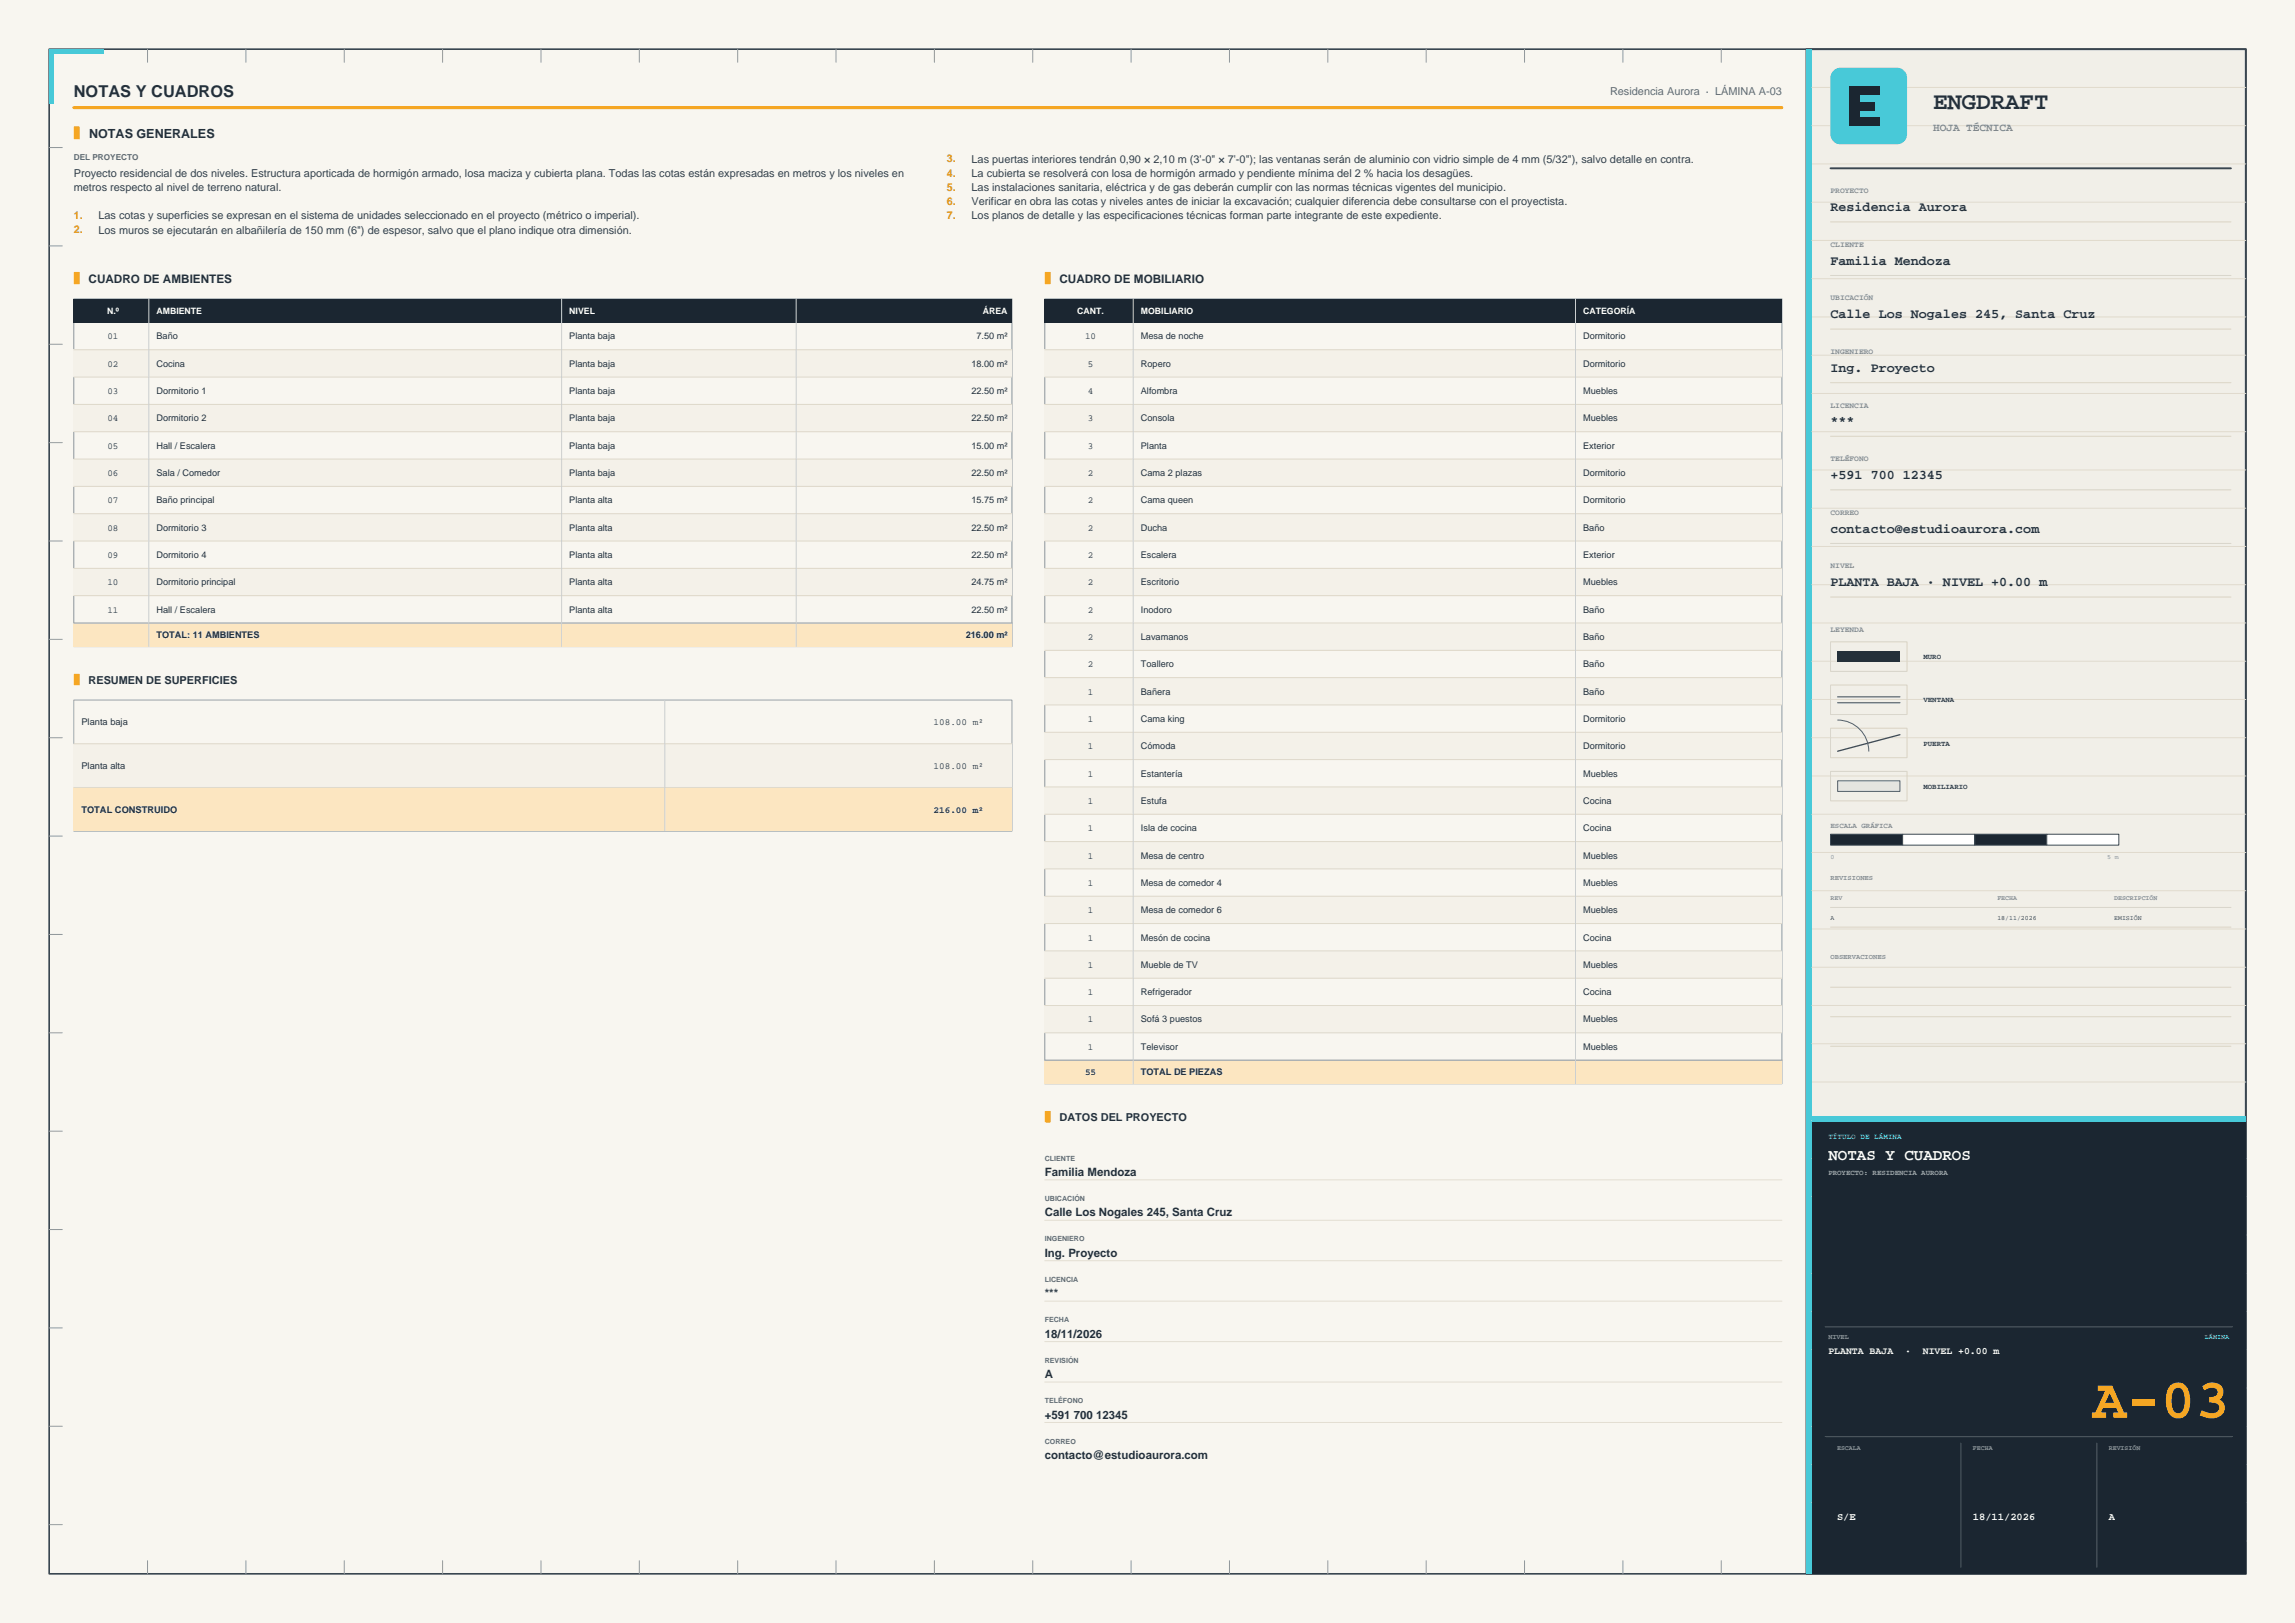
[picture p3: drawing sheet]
<svg xmlns="http://www.w3.org/2000/svg" width="420mm" height="297mm" viewBox="0 0 420 297" stroke-linecap="round" stroke-linejoin="round" font-family="sans-serif">
<defs><g id="words">
<text font-size="10.4" fill="#f5a623" x="382.9" y="259.4">A-03</text>
<text font-size="4.4" fill="#24313d" x="353.8" y="19.9">ENGDRAFT</text>
<text font-size="3" fill="#24313d" x="13.5" y="17.8">NOTAS Y CUADROS</text>
<text font-size="2.9" fill="#fff" x="334.6" y="212.3">NOTAS Y CUADROS</text>
<g font-size="2.5" fill="#24313d">
<text x="335" y="38.6">Residencia Aurora</text>
<text x="335" y="48.4">Familia Mendoza</text>
<text x="335" y="58.2">Calle Los Nogales 245, Santa Cruz</text>
<text x="335" y="68">Ing. Proyecto</text>
<text x="335" y="77.9">***</text>
<text x="335" y="87.7">+591 700 12345</text>
<text x="335" y="97.5">contacto@estudioaurora.com</text>
<text x="335" y="107.3">PLANTA BAJA · NIVEL +0.00 m</text>
</g>
<text font-size="2.3" fill="#24313d" x="16.3" y="25.2">NOTAS GENERALES</text>
<g font-size="2.2" fill="#24313d">
<text x="16.2" y="51.7">CUADRO DE AMBIENTES</text>
<text x="193.9" y="51.7">CUADRO DE MOBILIARIO</text>
</g>
<g font-size="2.1" fill="#24313d">
<text x="191.2" y="215.2">Familia Mendoza</text>
<text x="191.2" y="222.6">Calle Los Nogales 245, Santa Cruz</text>
<text x="191.2" y="230">Ing. Proyecto</text>
<text x="191.2" y="237.4">***</text>
<text x="191.2" y="244.8">18/11/2026</text>
<text x="191.2" y="252.2">A</text>
<text x="191.2" y="259.6">+591 700 12345</text>
<text x="191.2" y="267">contacto@estudioaurora.com</text>
</g>
<text font-size="2" fill="#5b6b78" x="294.6" y="17.4">Residencia Aurora · LÁMINA A-03</text>
<g font-size="2" fill="#b5651d">
<text x="173.3" y="29.7">3.</text>
<text x="173.3" y="32.3">4.</text>
<text x="173.3" y="34.9">5.</text>
<text x="13.5" y="40.1">1.</text>
<text x="173.3" y="37.5">6.</text>
<text x="173.3" y="40.1">7.</text>
<text x="13.5" y="42.7">2.</text>
</g>
<g font-size="2" fill="#33414d">
<text x="177.8" y="29.8">Las puertas interiores tendrán 0,90 × 2,10 m (3'-0&quot; × 7'-0&quot;); las ventanas serán de aluminio con vidrio simple de 4 mm (5/32&quot;), salvo detalle en contra.</text>
<text x="13.5" y="32.4">Proyecto residencial de dos niveles. Estructura aporticada de hormigón armado, losa maciza y cubierta plana. Todas las cotas están expresadas en metros y los niveles en</text>
<text x="13.5" y="35">metros respecto al nivel de terreno natural.</text>
<text x="177.8" y="32.4">La cubierta se resolverá con losa de hormigón armado y pendiente mínima del 2 % hacia los desagües.</text>
<text x="177.8" y="35">Las instalaciones sanitaria, eléctrica y de gas deberán cumplir con las normas técnicas vigentes del municipio.</text>
<text x="18" y="40.2">Las cotas y superficies se expresan en el sistema de unidades seleccionado en el proyecto (métrico o imperial).</text>
<text x="177.8" y="37.6">Verificar en obra las cotas y niveles antes de iniciar la excavación; cualquier diferencia debe consultarse con el proyectista.</text>
<text x="177.8" y="40.2">Los planos de detalle y las especificaciones técnicas forman parte integrante de este expediente.</text>
<text x="18" y="42.8">Los muros se ejecutarán en albañilería de 150 mm (6&quot;) de espesor, salvo que el plano indique otra dimensión.</text>
</g>
<text font-size="2" fill="#7b8894" x="353.8" y="24.1">HOJA TÉCNICA</text>
<g font-size="2" fill="#24313d">
<text x="16.2" y="125.1">RESUMEN DE SUPERFICIES</text>
<text x="193.9" y="205.1">DATOS DEL PROYECTO</text>
</g>
<g font-size="1.9" fill="#fff">
<text x="336.2" y="278.2">S/E</text>
<text x="361.1" y="278.2">18/11/2026</text>
<text x="385.9" y="278.2">A</text>
</g>
<g font-size="1.8" fill="#fff">
<text x="334.6" y="247.7">PLANTA BAJA</text>
<text x="348.6" y="247.7">·</text>
<text x="351.9" y="247.7">NIVEL +0.00 m</text>
</g>
<g font-size="1.7" fill="#24313d">
<text x="19.7" y="62.1">01</text>
<text x="28.6" y="62.1">Baño</text>
<text x="104.2" y="62.1">Planta baja</text>
<text x="178.7" y="62.1">7.50 m²</text>
<text x="198.6" y="62.1">10</text>
<text x="208.8" y="62.1">Mesa de noche</text>
<text x="289.7" y="62.1">Dormitorio</text>
<text x="19.7" y="67.1">02</text>
<text x="28.6" y="67.1">Cocina</text>
<text x="104.2" y="67.1">Planta baja</text>
<text x="177.8" y="67.1">18.00 m²</text>
<text x="199.1" y="67.1">5</text>
<text x="208.8" y="67.1">Ropero</text>
<text x="289.7" y="67.1">Dormitorio</text>
<text x="19.7" y="72.1">03</text>
<text x="19.7" y="77.1">04</text>
<text x="28.6" y="72.1">Dormitorio 1</text>
<text x="28.6" y="77.1">Dormitorio 2</text>
<text x="104.2" y="72.1">Planta baja</text>
<text x="104.2" y="77.1">Planta baja</text>
<text x="177.8" y="72.1">22.50 m²</text>
<text x="177.8" y="77.1">22.50 m²</text>
<text x="199.1" y="72.1">4</text>
<text x="199.1" y="77.1">3</text>
<text x="208.8" y="72.1">Alfombra</text>
<text x="208.8" y="77.1">Consola</text>
<text x="289.7" y="72.1">Muebles</text>
<text x="289.7" y="77.1">Muebles</text>
<text x="19.7" y="82.1">05</text>
<text x="28.6" y="82.1">Hall / Escalera</text>
<text x="104.2" y="82.1">Planta baja</text>
<text x="177.8" y="82.1">15.00 m²</text>
<text x="199.1" y="82.1">3</text>
<text x="208.8" y="82.1">Planta</text>
<text x="289.7" y="82.1">Exterior</text>
<text x="19.7" y="87.1">06</text>
<text x="28.6" y="87.1">Sala / Comedor</text>
<text x="104.2" y="87.1">Planta baja</text>
<text x="177.8" y="87.1">22.50 m²</text>
<text x="199.1" y="87.1">2</text>
<text x="208.8" y="87.1">Cama 2 plazas</text>
<text x="289.7" y="87.1">Dormitorio</text>
<text x="19.7" y="92.1">07</text>
<text x="28.6" y="92.1">Baño principal</text>
<text x="104.2" y="92.1">Planta alta</text>
<text x="177.8" y="92.1">15.75 m²</text>
<text x="199.1" y="92.1">2</text>
<text x="208.8" y="92.1">Cama queen</text>
<text x="289.7" y="92.1">Dormitorio</text>
<text x="19.7" y="97.1">08</text>
<text x="28.6" y="97.1">Dormitorio 3</text>
<text x="104.2" y="97.1">Planta alta</text>
<text x="177.8" y="97.1">22.50 m²</text>
<text x="199.1" y="97.1">2</text>
<text x="208.8" y="97.1">Ducha</text>
<text x="289.7" y="97.1">Baño</text>
<text x="19.7" y="102.1">09</text>
<text x="19.7" y="107.1">10</text>
<text x="28.6" y="102.1">Dormitorio 4</text>
<text x="28.6" y="107.1">Dormitorio principal</text>
<text x="104.2" y="102.1">Planta alta</text>
<text x="104.2" y="107.1">Planta alta</text>
<text x="177.8" y="102.1">22.50 m²</text>
<text x="177.8" y="107.1">24.75 m²</text>
<text x="199.1" y="102.1">2</text>
<text x="199.1" y="107.1">2</text>
<text x="208.8" y="102.1">Escalera</text>
<text x="208.8" y="107.1">Escritorio</text>
<text x="289.7" y="102.1">Exterior</text>
<text x="289.7" y="107.1">Muebles</text>
<text x="19.7" y="112.1">11</text>
<text x="28.6" y="112.1">Hall / Escalera</text>
<text x="104.2" y="112.1">Planta alta</text>
<text x="177.8" y="112.1">22.50 m²</text>
<text x="199.1" y="112.1">2</text>
<text x="208.8" y="112.1">Inodoro</text>
<text x="289.7" y="112.1">Baño</text>
<text x="28.6" y="116.8">TOTAL: 11 AMBIENTES</text>
<text x="176.7" y="116.8">216.00 m²</text>
<text x="199.1" y="117.1">2</text>
<text x="208.8" y="117.1">Lavamanos</text>
<text x="289.7" y="117.1">Baño</text>
<text x="199.1" y="122.1">2</text>
<text x="208.8" y="122.1">Toallero</text>
<text x="289.7" y="122.1">Baño</text>
<text x="199.1" y="127.1">1</text>
<text x="208.8" y="127.1">Bañera</text>
<text x="289.7" y="127.1">Baño</text>
<text x="14.9" y="132.7">Planta baja</text>
<text x="170.9" y="132.7">108.00 m²</text>
<text x="199.1" y="132.1">1</text>
<text x="199.1" y="137.1">1</text>
<text x="208.8" y="132.1">Cama king</text>
<text x="208.8" y="137.1">Cómoda</text>
<text x="289.7" y="132.1">Dormitorio</text>
<text x="289.7" y="137.1">Dormitorio</text>
<text x="14.9" y="140.7">Planta alta</text>
<text x="170.9" y="140.7">108.00 m²</text>
<text x="199.1" y="142.1">1</text>
<text x="208.8" y="142.1">Estantería</text>
<text x="289.7" y="142.1">Muebles</text>
<text x="14.9" y="148.7">TOTAL CONSTRUIDO</text>
<text x="170.9" y="148.7">216.00 m²</text>
<text x="199.1" y="147.1">1</text>
<text x="208.8" y="147.1">Estufa</text>
<text x="289.7" y="147.1">Cocina</text>
<text x="199.1" y="152.1">1</text>
<text x="208.8" y="152.1">Isla de cocina</text>
<text x="289.7" y="152.1">Cocina</text>
<text x="199.1" y="157.1">1</text>
<text x="208.8" y="157.1">Mesa de centro</text>
<text x="289.7" y="157.1">Muebles</text>
<text x="199.1" y="162.1">1</text>
<text x="199.1" y="167.1">1</text>
<text x="208.8" y="162.1">Mesa de comedor 4</text>
<text x="208.8" y="167.1">Mesa de comedor 6</text>
<text x="289.7" y="162.1">Muebles</text>
<text x="289.7" y="167.1">Muebles</text>
<text x="199.1" y="172.1">1</text>
<text x="208.8" y="172.1">Mesón de cocina</text>
<text x="289.7" y="172.1">Cocina</text>
<text x="199.1" y="177.1">1</text>
<text x="208.8" y="177.1">Mueble de TV</text>
<text x="289.7" y="177.1">Muebles</text>
<text x="199.1" y="182.1">1</text>
<text x="208.8" y="182.1">Refrigerador</text>
<text x="289.7" y="182.1">Cocina</text>
<text x="199.1" y="187.1">1</text>
<text x="208.8" y="187.1">Sofá 3 puestos</text>
<text x="289.7" y="187.1">Muebles</text>
<text x="198.6" y="196.8">55</text>
<text x="199.1" y="192.1">1</text>
<text x="208.8" y="192.1">Televisor</text>
<text x="208.8" y="196.8">TOTAL DE PIEZAS</text>
<text x="289.7" y="192.1">Muebles</text>
</g>
<g font-size="1.6" fill="#fff">
<text x="19.6" y="57.4">N.º</text>
<text x="28.6" y="57.4">AMBIENTE</text>
<text x="104.2" y="57.4">NIVEL</text>
<text x="179.9" y="57.4">ÁREA</text>
<text x="197.1" y="57.4">CANT.</text>
<text x="208.8" y="57.4">MOBILIARIO</text>
<text x="289.7" y="57.4">CATEGORÍA</text>
</g>
<text font-size="1.5" fill="#5b6b78" x="13.5" y="29.4">DEL PROYECTO</text>
<g font-size="1.4" fill="#7b8894">
<text x="335" y="35.4">PROYECTO</text>
<text x="335" y="45.2">CLIENTE</text>
<text x="335" y="55">UBICACIÓN</text>
<text x="335" y="64.8">INGENIERO</text>
<text x="335" y="74.6">LICENCIA</text>
<text x="335" y="84.4">TELÉFONO</text>
<text x="335" y="94.2">CORREO</text>
<text x="335" y="104">NIVEL</text>
<text x="335" y="115.7">LEYENDA</text>
<text x="335" y="151.4">ESCALA GRÁFICA</text>
</g>
<g font-size="1.4" fill="#24313d">
<text x="352" y="120.6">MURO</text>
<text x="352" y="128.5">VENTANA</text>
<text x="352" y="136.4">PUERTA</text>
<text x="352" y="144.3">MOBILIARIO</text>
</g>
<text font-size="1.4" fill="#48c9d8" x="334.6" y="208.4">TÍTULO DE LÁMINA</text>
<text font-size="1.4" fill="#9fb0bf" x="334.6" y="215">PROYECTO: RESIDENCIA AURORA</text>
<g font-size="1.3" fill="#7b8894">
<text x="335" y="161.1">REVISIONES</text>
<text x="335" y="175.5">OBSERVACIONES</text>
</g>
<g font-size="1.3" fill="#5b6b78">
<text x="191.2" y="212.4">CLIENTE</text>
<text x="191.2" y="219.8">UBICACIÓN</text>
<text x="191.2" y="227.2">INGENIERO</text>
<text x="191.2" y="234.6">LICENCIA</text>
<text x="191.2" y="242">FECHA</text>
<text x="191.2" y="249.4">REVISIÓN</text>
<text x="191.2" y="256.8">TELÉFONO</text>
<text x="191.2" y="264.2">CORREO</text>
</g>
<g font-size="1.2" fill="#7b8894">
<text x="335" y="157.2">0</text>
<text x="385.6" y="157.2">5 m</text>
<text x="335" y="164.7">REV</text>
<text x="365.5" y="164.7">FECHA</text>
<text x="386.9" y="164.7">DESCRIPCIÓN</text>
</g>
<g font-size="1.2" fill="#24313d">
<text x="335" y="168.3">A</text>
<text x="365.5" y="168.3">18/11/2026</text>
<text x="386.9" y="168.3">EMISIÓN</text>
</g>
<g font-size="1.2" fill="#8fa0ae">
<text x="334.6" y="245.1">NIVEL</text>
<text x="336.2" y="265.4">ESCALA</text>
<text x="361.1" y="265.4">FECHA</text>
<text x="385.9" y="265.4">REVISIÓN</text>
</g>
<text font-size="1.2" fill="#48c9d8" x="403.5" y="245.1">LÁMINA</text>
</g></defs>
<path d="M0 0h420v297h-420z" fill="#f8f6f0"/>
<path d="M9 9h402v279h-402z" fill="none" stroke="#3a4650" stroke-width=".3"/>
<g fill="none" stroke="#8d9aa5" stroke-width=".18">
<path d="M27 9v2.4M45 9v2.4M63 9v2.4M81 9v2.4M99 9v2.4M117 9v2.4M135 9v2.4M153 9v2.4M171 9v2.4M189 9v2.4M207 9v2.4M225 9v2.4"/>
<path d="M243 9v2.4M261 9v2.4M279 9v2.4M297 9v2.4M315 9v2.4M333 9v2.4M351 9v2.4M369 9v2.4M387 9v2.4M9 27h2.4M408.6 27h2.4M9 45h2.4"/>
<path d="M408.6 45h2.4M9 63h2.4M408.6 63h2.4M9 81h2.4M9 99h2.4M408.6 81h2.4M408.6 99h2.4M9 117h2.4M408.6 117h2.4M9 135h2.4M408.6 135h2.4M9 153h2.4"/>
<path d="M408.6 153h2.4M9 171h2.4M408.6 171h2.4M9 189h2.4M408.6 189h2.4M9 207h2.4M408.6 207h2.4M9 225h2.4M408.6 225h2.4M9 243h2.4M408.6 243h2.4M9 261h2.4"/>
<path d="M9 279h2.4M408.6 261h2.4M408.6 279h2.4M27 285.6v2.4M45 285.6v2.4M63 285.6v2.4M81 285.6v2.4M99 285.6v2.4M117 285.6v2.4M135 285.6v2.4M153 285.6v2.4M171 285.6v2.4"/>
<path d="M189 285.6v2.4M207 285.6v2.4M225 285.6v2.4M243 285.6v2.4M261 285.6v2.4M279 285.6v2.4M297 285.6v2.4M315 285.6v2.4M333 285.6v2.4M351 285.6v2.4M369 285.6v2.4M387 285.6v2.4"/>
</g>
<g fill="#48c9d8">
<path d="M9 9h10v.8h-10z"/>
<path d="M9 9h.8v10h-.8z"/>
<path d="M401 287.2h10v.8h-10z"/>
<path d="M410.2 278h.8v10h-.8z"/>
</g>
<path d="M13.5 19.7h312.6" fill="none" stroke="#f5a623" stroke-width=".55"/>
<g fill="#f5a623">
<path d="M13.5 23.1h.9l.2 .1v2.2l-.2 .1h-.8l-.1-.1z"/>
<path d="M13.5 49.8h1.1v2.2h-1.1z"/>
</g>
<path d="M13.5 54.7h171.7v63.6h-171.7z" fill="none" stroke="#9aa5ae" stroke-width=".22"/>
<path d="M13.5 54.7h171.7v4.3h-171.7z" fill="#1b2631"/>
<path d="M13.5 64h171.7v5h-171.7z" fill="#f4f1e9"/>
<path d="M13.5 64h171.7M13.5 69h171.7" fill="none" stroke="#ded8ca" stroke-width=".18"/>
<path d="M13.5 74h171.7v5h-171.7z" fill="#f4f1e9"/>
<path d="M13.5 74h171.7M13.5 79h171.7" fill="none" stroke="#ded8ca" stroke-width=".18"/>
<path d="M13.5 84h171.7v5h-171.7z" fill="#f4f1e9"/>
<path d="M13.5 84h171.7M13.5 89h171.7" fill="none" stroke="#ded8ca" stroke-width=".18"/>
<path d="M13.5 94h171.7v5h-171.7z" fill="#f4f1e9"/>
<path d="M13.5 94h171.7M13.5 99h171.7" fill="none" stroke="#ded8ca" stroke-width=".18"/>
<path d="M13.5 104h171.7v5h-171.7z" fill="#f4f1e9"/>
<path d="M13.5 104h171.7M13.5 109h171.7" fill="none" stroke="#ded8ca" stroke-width=".18"/>
<path d="M13.5 114h171.7v4.3h-171.7z" fill="#fce6c1"/>
<path d="M13.5 114h171.7" fill="none" stroke="#9aa5ae" stroke-width=".22"/>
<path d="M27.2 54.7v63.6M102.8 54.7v63.6M145.7 54.7v63.6" fill="none" stroke="#c9d0d6" stroke-width=".18"/>
<path d="M13.5 123.3h1.1v2.1h-1.1z" fill="#f5a623"/>
<path d="M13.5 128.1h171.7v24h-171.7z" fill="none" stroke="#9aa5ae" stroke-width=".18"/>
<path d="M13.5 136.1h171.7v8h-171.7z" fill="#f4f1e9"/>
<path d="M13.5 136.1h171.7" fill="none" stroke="#ded8ca" stroke-width=".18"/>
<path d="M13.5 144.1h171.7v8h-171.7z" fill="#fce6c1"/>
<path d="M13.5 144.1h171.7" fill="none" stroke="#ded8ca" stroke-width=".18"/>
<path d="M121.7 128.1v24" fill="none" stroke="#c9d0d6" stroke-width=".18"/>
<path d="M191.2 49.8h1.1v2.2h-1.1z" fill="#f5a623"/>
<path d="M191.2 54.7h134.9v143.6h-134.9z" fill="none" stroke="#9aa5ae" stroke-width=".22"/>
<path d="M191.2 54.7h134.9v4.3h-134.9z" fill="#1b2631"/>
<path d="M191.2 64h134.9v5h-134.9z" fill="#f4f1e9"/>
<path d="M191.2 64h134.9M191.2 69h134.9" fill="none" stroke="#ded8ca" stroke-width=".18"/>
<path d="M191.2 74h134.9v5h-134.9z" fill="#f4f1e9"/>
<path d="M191.2 74h134.9M191.2 79h134.9" fill="none" stroke="#ded8ca" stroke-width=".18"/>
<path d="M191.2 84h134.9v5h-134.9z" fill="#f4f1e9"/>
<path d="M191.2 84h134.9M191.2 89h134.9" fill="none" stroke="#ded8ca" stroke-width=".18"/>
<path d="M191.2 94h134.9v5h-134.9z" fill="#f4f1e9"/>
<path d="M191.2 94h134.9M191.2 99h134.9" fill="none" stroke="#ded8ca" stroke-width=".18"/>
<path d="M191.2 104h134.9v5h-134.9z" fill="#f4f1e9"/>
<path d="M191.2 104h134.9M191.2 109h134.9" fill="none" stroke="#ded8ca" stroke-width=".18"/>
<path d="M191.2 114h134.9v5h-134.9z" fill="#f4f1e9"/>
<path d="M191.2 114h134.9M191.2 119h134.9" fill="none" stroke="#ded8ca" stroke-width=".18"/>
<path d="M191.2 124h134.9v5h-134.9z" fill="#f4f1e9"/>
<path d="M191.2 124h134.9M191.2 129h134.9" fill="none" stroke="#ded8ca" stroke-width=".18"/>
<path d="M191.2 134h134.9v5h-134.9z" fill="#f4f1e9"/>
<path d="M191.2 134h134.9M191.2 139h134.9" fill="none" stroke="#ded8ca" stroke-width=".18"/>
<path d="M191.2 144h134.9v5h-134.9z" fill="#f4f1e9"/>
<path d="M191.2 144h134.9M191.2 149h134.9" fill="none" stroke="#ded8ca" stroke-width=".18"/>
<path d="M191.2 154h134.9v5h-134.9z" fill="#f4f1e9"/>
<path d="M191.2 154h134.9M191.2 159h134.9" fill="none" stroke="#ded8ca" stroke-width=".18"/>
<path d="M191.2 164h134.9v5h-134.9z" fill="#f4f1e9"/>
<path d="M191.2 164h134.9M191.2 169h134.9" fill="none" stroke="#ded8ca" stroke-width=".18"/>
<path d="M191.2 174h134.9v5h-134.9z" fill="#f4f1e9"/>
<path d="M191.2 174h134.9M191.2 179h134.9" fill="none" stroke="#ded8ca" stroke-width=".18"/>
<path d="M191.2 184h134.9v5h-134.9z" fill="#f4f1e9"/>
<path d="M191.2 184h134.9M191.2 189h134.9" fill="none" stroke="#ded8ca" stroke-width=".18"/>
<path d="M191.2 194h134.9v4.3h-134.9z" fill="#fce6c1"/>
<path d="M191.2 194h134.9" fill="none" stroke="#9aa5ae" stroke-width=".22"/>
<path d="M207.4 54.7v143.6M288.3 54.7v143.6" fill="none" stroke="#c9d0d6" stroke-width=".18"/>
<path d="M191.2 203.3h1.1v2.1h-1.1z" fill="#f5a623"/>
<path d="M191.2 215.9h134.9M191.2 223.3h134.9M191.2 230.7h134.9M191.2 238.1h134.9M191.2 245.5h134.9M191.2 252.9h134.9M191.2 260.3h134.9" fill="none" stroke="#e3ded2" stroke-width=".18"/>
<path d="M330.6 9h80.4v279h-80.4z" fill="#f1efe8"/>
<path d="M330.6 9h80.4v279h-80.4z" fill="none" stroke="#3a4650" stroke-width=".35"/>
<path d="M330.6 9h1v279h-1z" fill="#48c9d8"/>
<g fill="none" stroke="#e0dbcd" stroke-width=".18">
<path d="M331.6 16h79.4M331.6 23h79.4M331.6 30h79.4M331.6 37h79.4M331.6 44h79.4M331.6 51h79.4M331.6 58h79.4M331.6 65h79.4M331.6 72h79.4M331.6 79h79.4M331.6 86h79.4M331.6 93h79.4"/>
<path d="M331.6 100h79.4M331.6 107h79.4M331.6 114h79.4M331.6 121h79.4M331.6 128h79.4M331.6 135h79.4M331.6 142h79.4M331.6 149h79.4M331.6 156h79.4M331.6 163h79.4M331.6 170h79.4M331.6 177h79.4"/>
<path d="M331.6 184h79.4M331.6 191h79.4M331.6 198h79.4M331.6 205h79.4M331.6 212h79.4M331.6 219h79.4M331.6 226h79.4M331.6 233h79.4M331.6 240h79.4M331.6 247h79.4M331.6 254h79.4M331.6 261h79.4"/>
<path d="M331.6 268h79.4M331.6 275h79.4M331.6 282h79.4"/>
</g>
<path d="M335.5 12.9l.8-.4 .5-.1h10.4a1.8 1.8 0 0 1 1.8 1.8v10.4a1.8 1.8 0 0 1-1.8 1.8h-10.4a1.8 1.8 0 0 1-1.8-1.8v-10.4l.1-.5z" fill="#48c9d8"/>
<g fill="#1b2631">
<path d="M338.4 15.8h1.9v7.2h-1.9z"/>
<path d="M338.4 15.8h5.6v1.6h-5.6z"/>
<path d="M338.4 18.6h4.7v1.6h-4.7z"/>
<path d="M338.4 21.4h5.6v1.6h-5.6z"/>
</g>
<path d="M335 30.8h73.3" fill="none" stroke="#3a4650" stroke-width=".35"/>
<path d="M335 40.6h73.3M335 50.4h73.3M335 60.2h73.3M335 70h73.3M335 79.8h73.3M335 89.6h73.3M335 99.4h73.3M335 117.5h14v5.4h-14zM335 109.3h73.3" fill="none" stroke="#d9d3c4" stroke-width=".18"/>
<path d="M336.3 119.2h11.4v1.9h-11.4z" fill="#263238"/>
<path d="M335 125.4h14v5.4h-14zM335 133.3h14v5.4h-14zM335 141.2h14v5.4h-14z" fill="none" stroke="#d9d3c4" stroke-width=".18"/>
<path d="M336.3 127.5h11.4M336.3 128.6h11.4" fill="none" stroke="#3d6f7a" stroke-width=".22"/>
<path d="M347.7 134.4l-11.4 3.1" fill="none" stroke="#3e4b57" stroke-width=".24"/>
<path d="M336.3 131.8a5.7 5.7 0 0 1 5.7 5.7" fill="none" stroke="#4e6070" stroke-width=".18"/>
<path d="M336.3 142.9h11.4v1.9h-11.4z" fill="#dfe5ec" stroke="#52606d" stroke-width=".18"/>
<path d="M335 152.7h13.2v2h-13.2z" fill="#1b2631" stroke="#3a4650" stroke-width=".18"/>
<path d="M348.2 152.7h13.2v2h-13.2z" fill="#fff" stroke="#3a4650" stroke-width=".18"/>
<path d="M361.4 152.7h13.2v2h-13.2z" fill="#1b2631" stroke="#3a4650" stroke-width=".18"/>
<path d="M374.6 152.7h13.2v2h-13.2z" fill="#fff" stroke="#3a4650" stroke-width=".18"/>
<path d="M335 166.1h73.3M335 169.7h73.3M335 180.7h73.3M335 186.1h73.3M335 191.5h73.3" fill="none" stroke="#d9d3c4" stroke-width=".18"/>
<path d="M331.6 204.3h79.4v83.7h-79.4z" fill="#1b2631"/>
<path d="M331.6 204.3h79.4v1h-79.4z" fill="#48c9d8"/>
<path d="M334 242.8h74.6M334 262.9h74.6M358.9 264.1v22.7M383.7 264.1v22.7" fill="none" stroke="#525a62" stroke-width=".18"/>
<use href="#words"/>
</svg>
